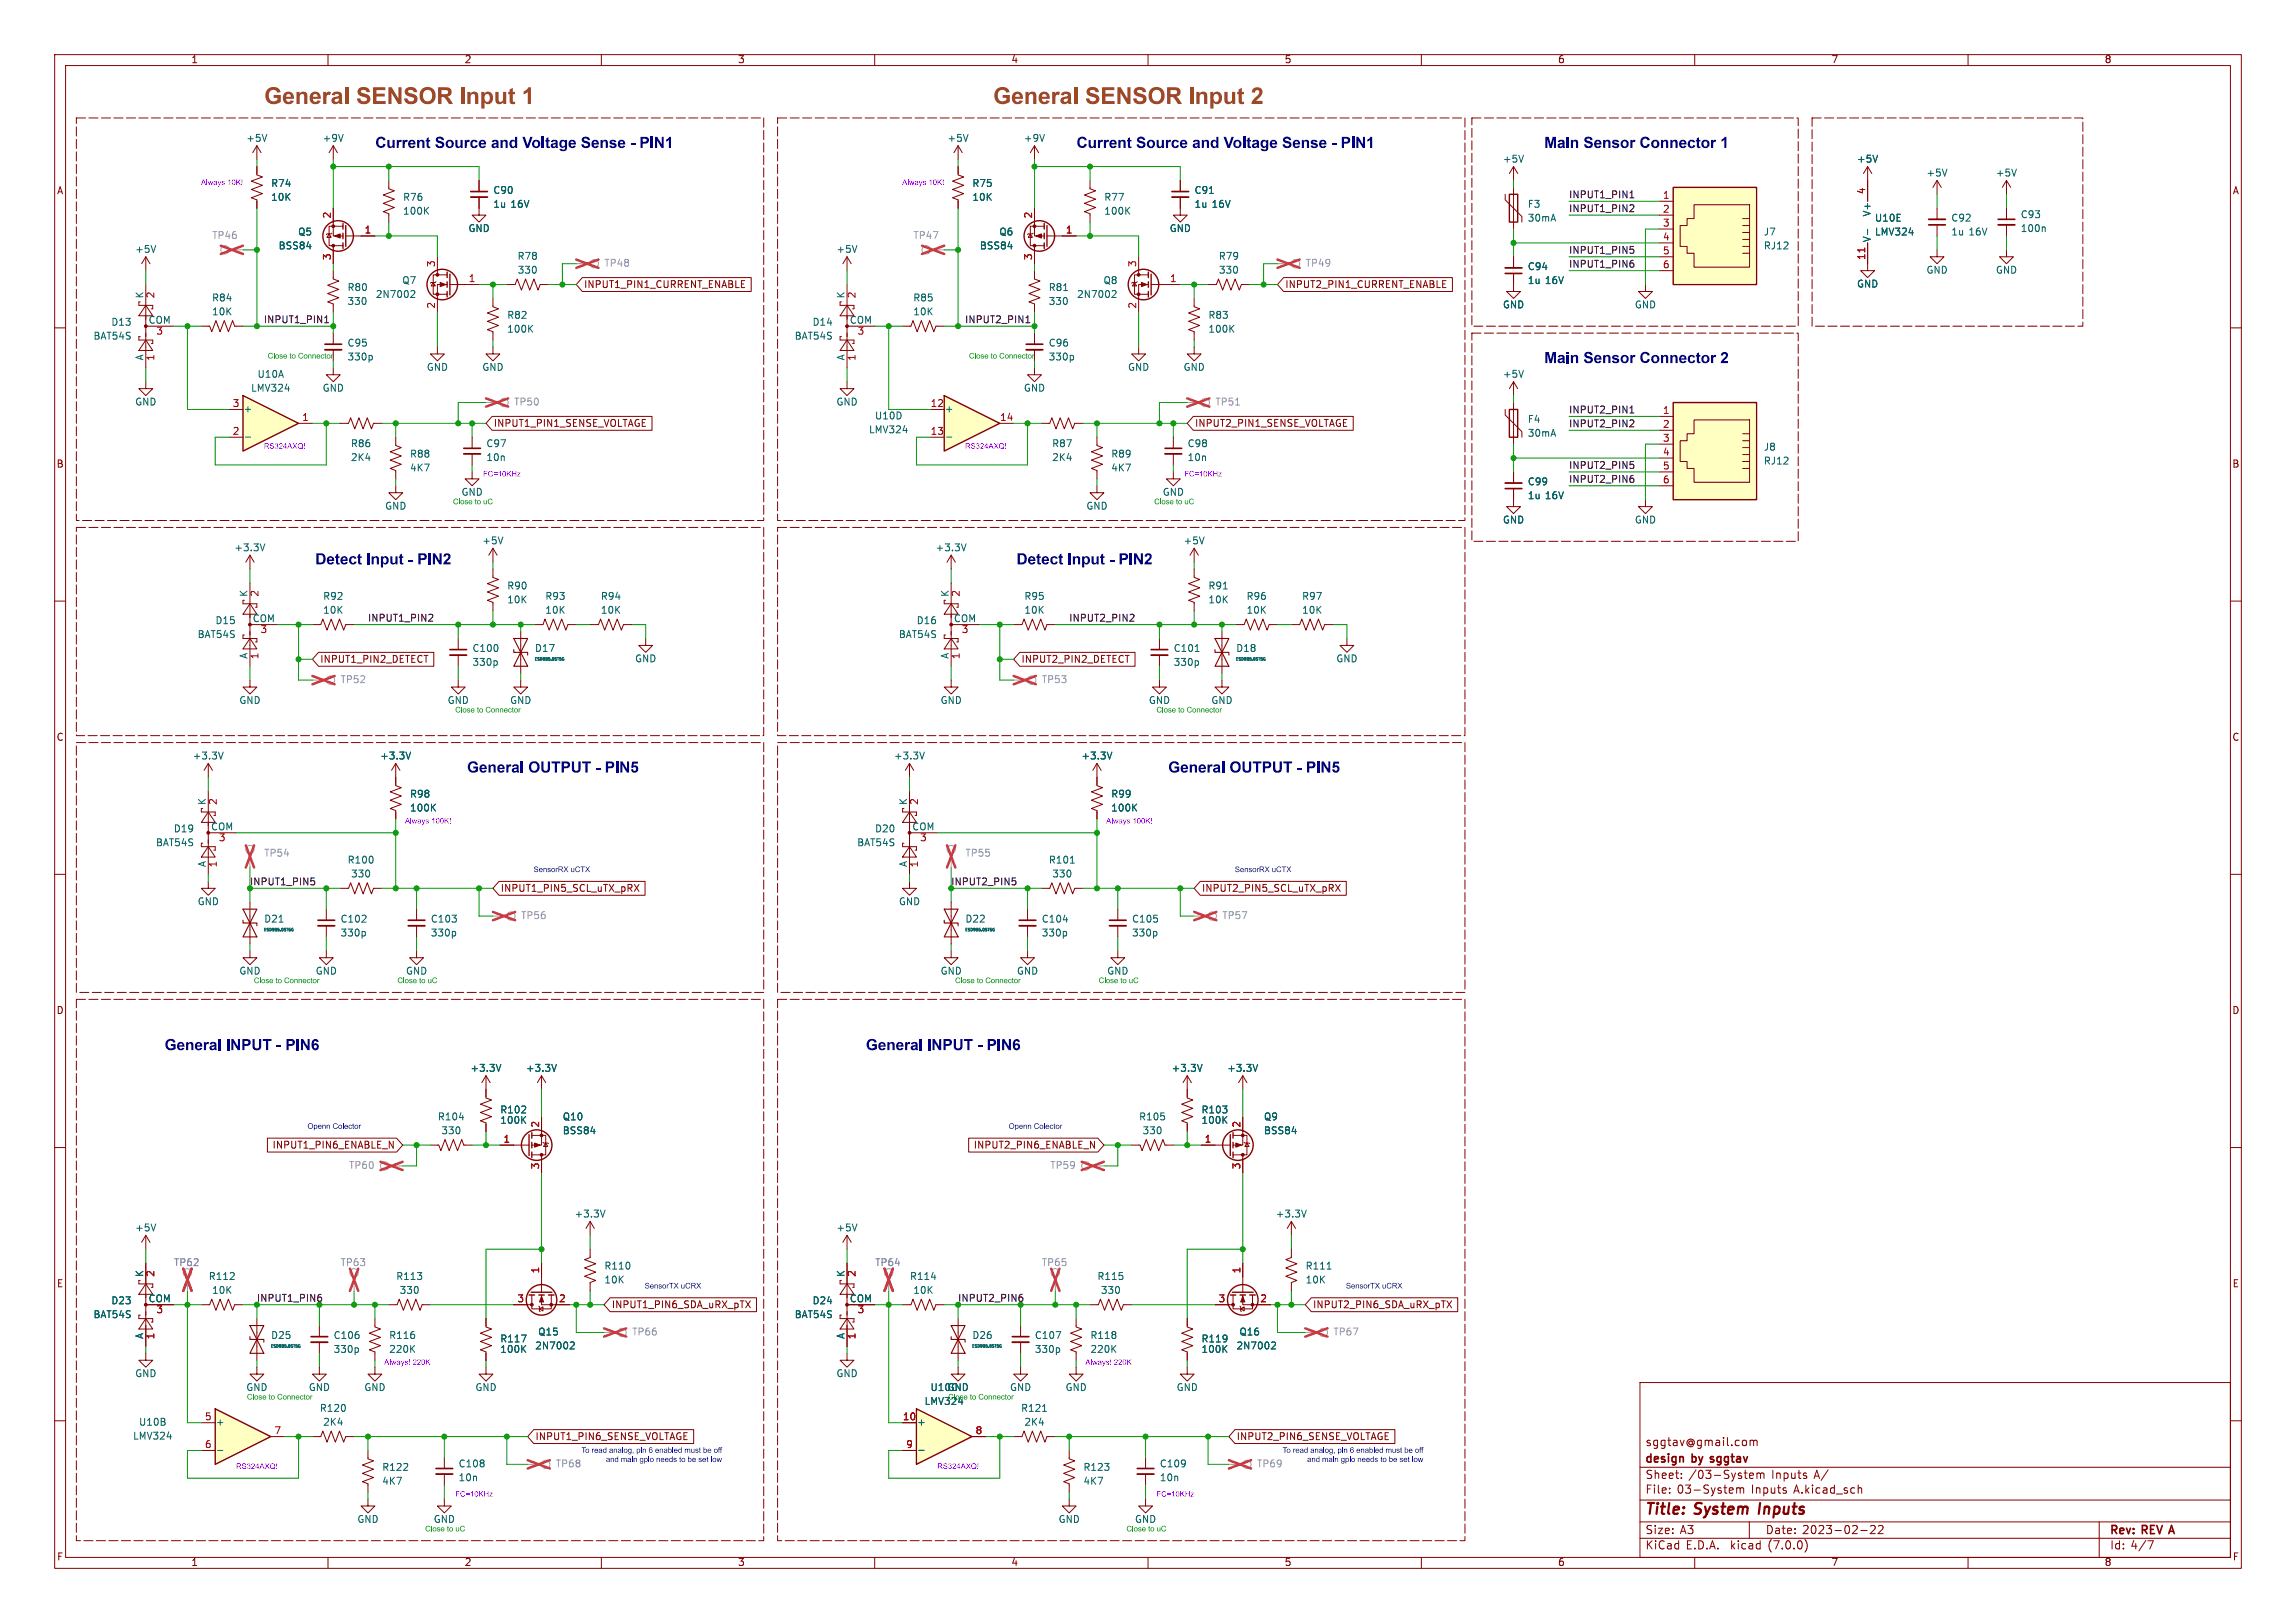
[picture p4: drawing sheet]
<svg xmlns="http://www.w3.org/2000/svg" width="420mm" height="297mm" viewBox="0 0 420 297" stroke-linecap="round" stroke-linejoin="round" font-family="sans-serif">
<defs><g id="words">
<g font-size="4.2" fill="#9c4921">
<text x="48.3" y="19.5">General SENSOR Input 1</text>
<text x="181.7" y="19.5">General SENSOR Input 2</text>
</g>
<g font-size="2.8" fill="#000084">
<text x="68.6" y="27.4">Current Source and Voltage Sense - PIN1</text>
<text x="196.9" y="27.4">Current Source and Voltage Sense - PIN1</text>
<text x="282.5" y="27.4">Main Sensor Connector 1</text>
<text x="282.5" y="66.8">Main Sensor Connector 2</text>
<text x="57.7" y="103.6">Detect Input - PIN2</text>
<text x="185.9" y="103.6">Detect Input - PIN2</text>
<text x="85.4" y="141.7">General OUTPUT - PIN5</text>
<text x="213.7" y="141.7">General OUTPUT - PIN5</text>
<text x="30.1" y="192.5">General INPUT - PIN6</text>
<text x="158.4" y="192.5">General INPUT - PIN6</text>
</g>
<g font-size="2.8" fill="#840000">
<text x="301" y="277.8">Title:</text>
<text x="310.1" y="277.8">System</text>
<text x="322.4" y="277.8">Inputs</text>
</g>
<g font-size="2.1" fill="#840000">
<text x="301" y="268.1">design</text>
<text x="301" y="264.9">sggtav@gmail.com</text>
<text x="309.6" y="268.1">by sggtav</text>
<text x="301" y="273.6">File:</text>
<text x="301" y="270.9">Sheet:</text>
<text x="306.8" y="273.6">03-System</text>
<text x="308.9" y="270.9">/03-System</text>
<text x="320.4" y="273.6">Inputs</text>
<text x="324.1" y="270.9">Inputs</text>
<text x="328.2" y="273.6">A.kicad_sch</text>
<text x="331.9" y="270.9">A/</text>
<text x="301" y="281">Size:</text>
<text x="307.3" y="281">A3</text>
<text x="323" y="281">Date:</text>
<text x="329.7" y="281">2023-02-22</text>
<text x="386" y="281.2">Rev:</text>
<text x="392" y="281.2">REV A</text>
<text x="301" y="283.8">KiCad</text>
<text x="308.4" y="283.8">E.D.A.</text>
<text x="316.6" y="283.8">kicad</text>
<text x="323.6" y="283.8">(7.0.0)</text>
<text x="386" y="283.8">Id: 4/7</text>
</g>
<g font-size="1.8" fill="#840000">
<text x="35" y="11.8">1</text>
<text x="85" y="11.8">2</text>
<text x="135" y="11.8">3</text>
<text x="185" y="11.8">4</text>
<text x="235" y="11.8">5</text>
<text x="285" y="11.8">6</text>
<text x="335" y="11.8">7</text>
<text x="385" y="11.8">8</text>
<text x="10.4" y="35.8">A</text>
<text x="408.4" y="35.8">A</text>
<text x="106.8" y="53">INPUT1_PIN1_CURRENT_ENABLE</text>
<text x="235.1" y="53">INPUT2_PIN1_CURRENT_ENABLE</text>
<text x="90.3" y="78.4">INPUT1_PIN1_SENSE_VOLTAGE</text>
<text x="218.6" y="78.4">INPUT2_PIN1_SENSE_VOLTAGE</text>
<text x="10.3" y="85.8">B</text>
<text x="408.3" y="85.8">B</text>
<text x="58.6" y="121.6">INPUT1_PIN2_DETECT</text>
<text x="186.8" y="121.6">INPUT2_PIN2_DETECT</text>
<text x="10.3" y="135.8">C</text>
<text x="408.3" y="135.8">C</text>
<text x="91.6" y="163.5">INPUT1_PIN5_SCL_uTX_pRX</text>
<text x="219.9" y="163.5">INPUT2_PIN5_SCL_uTX_pRX</text>
<text x="10.3" y="185.8">D</text>
<text x="408.3" y="185.8">D</text>
<text x="49.7" y="210.5">INPUT1_PIN6_ENABLE_N</text>
<text x="178" y="210.5">INPUT2_PIN6_ENABLE_N</text>
<text x="10.4" y="235.8">E</text>
<text x="111.9" y="239.7">INPUT1_PIN6_SDA_uRX_pTX</text>
<text x="240.2" y="239.7">INPUT2_PIN6_SDA_uRX_pTX</text>
<text x="408.3" y="235.8">E</text>
<text x="97.9" y="263.8">INPUT1_PIN6_SENSE_VOLTAGE</text>
<text x="226.2" y="263.8">INPUT2_PIN6_SENSE_VOLTAGE</text>
<text x="10.4" y="285.8">F</text>
<text x="35" y="286.8">1</text>
<text x="85" y="286.8">2</text>
<text x="135" y="286.8">3</text>
<text x="185" y="286.8">4</text>
<text x="235" y="286.8">5</text>
<text x="285" y="286.8">6</text>
<text x="335" y="286.8">7</text>
<text x="385" y="286.8">8</text>
<text x="408.4" y="285.8">F</text>
</g>
<g font-size="1.8" fill="#006464">
<text x="45" y="26.2">+5V</text>
<text x="59" y="26.2">+9V</text>
<text x="173.3" y="26.2">+5V</text>
<text x="187.2" y="26.2">+9V</text>
<text x="49.5" y="34.5">R74</text>
<text x="90.2" y="35.8">C90</text>
<text x="177.8" y="34.5">R75</text>
<text x="218.4" y="35.8">C91</text>
<text x="274.9" y="30">+5V</text>
<text x="339.6" y="30">+5V</text>
<text x="352.3" y="32.6">+5V</text>
<text x="365" y="32.6">+5V</text>
<text x="49.5" y="37">10K</text>
<text x="73.7" y="37">R76</text>
<text x="73.7" y="39.6">100K</text>
<text x="90.2" y="38.3">1u</text>
<text x="93.4" y="38.3">16V</text>
<text x="177.8" y="37">10K</text>
<text x="201.9" y="37">R77</text>
<text x="201.9" y="39.6">100K</text>
<text x="218.4" y="38.3">1u</text>
<text x="221.7" y="38.3">16V</text>
<text x="279.4" y="38.3">F3</text>
<text x="279.4" y="40.8">30mA</text>
<text x="342.5" y="39.7" transform="rotate(-90 342.5 39.7)">V+</text>
<text x="342.9" y="40.8">U10E</text>
<text x="356.9" y="40.8">C92</text>
<text x="369.6" y="40.2">C93</text>
<text x="24.7" y="46.5">+5V</text>
<text x="50.9" y="45.9">BSS84</text>
<text x="54.5" y="43.4">Q5</text>
<text x="85.6" y="42.7">GND</text>
<text x="94.6" y="47.8">R78</text>
<text x="152.9" y="46.5">+5V</text>
<text x="179.2" y="45.9">BSS84</text>
<text x="182.7" y="43.4">Q6</text>
<text x="213.9" y="42.7">GND</text>
<text x="222.9" y="47.8">R79</text>
<text x="322.6" y="43.4">J7</text>
<text x="322.6" y="45.9">RJ12</text>
<text x="342.5" y="44.3" transform="rotate(-90 342.5 44.3)">V-</text>
<text x="342.9" y="43.4">LMV324</text>
<text x="356.9" y="43.4">1u</text>
<text x="360.1" y="43.4">16V</text>
<text x="369.6" y="42.7">100n</text>
<text x="63.5" y="53.5">R80</text>
<text x="73.5" y="52.3">Q7</text>
<text x="94.6" y="50.4">330</text>
<text x="191.8" y="53.5">R81</text>
<text x="201.8" y="52.3">Q8</text>
<text x="222.9" y="50.4">330</text>
<text x="279.4" y="49.7">C94</text>
<text x="279.4" y="52.3">1u</text>
<text x="282.7" y="52.3">16V</text>
<text x="339.6" y="52.9">GND</text>
<text x="352.3" y="50.4">GND</text>
<text x="365" y="50.4">GND</text>
<text x="20.3" y="59.9">D13</text>
<text x="26.4" y="54.7" transform="rotate(-90 26.4 54.7)">K</text>
<text x="27.1" y="59.4">COM</text>
<text x="38.7" y="55.4">R84</text>
<text x="38.7" y="58">10K</text>
<text x="63.5" y="56.1">330</text>
<text x="68.7" y="54.8">2N7002</text>
<text x="92.7" y="58.6">R82</text>
<text x="148.6" y="59.9">D14</text>
<text x="154.7" y="54.7" transform="rotate(-90 154.7 54.7)">K</text>
<text x="155.4" y="59.4">COM</text>
<text x="167" y="55.4">R85</text>
<text x="167" y="58">10K</text>
<text x="191.8" y="56.1">330</text>
<text x="197" y="54.8">2N7002</text>
<text x="221" y="58.6">R83</text>
<text x="274.9" y="56.7">GND</text>
<text x="299" y="56.7">GND</text>
<text x="17" y="62.4">BAT54S</text>
<text x="63.5" y="63.7">C95</text>
<text x="92.7" y="61.2">100K</text>
<text x="145.3" y="62.4">BAT54S</text>
<text x="191.8" y="63.7">C96</text>
<text x="221" y="61.2">100K</text>
<text x="26.4" y="66" transform="rotate(-90 26.4 66)">A</text>
<text x="45.9" y="71.9">LMV324</text>
<text x="47" y="69.4">U10A</text>
<text x="59" y="71.9">GND</text>
<text x="63.5" y="66.2">330p</text>
<text x="78" y="68.1">GND</text>
<text x="88.2" y="68.1">GND</text>
<text x="154.7" y="66" transform="rotate(-90 154.7 66)">A</text>
<text x="187.2" y="71.9">GND</text>
<text x="191.8" y="66.2">330p</text>
<text x="206.3" y="68.1">GND</text>
<text x="216.4" y="68.1">GND</text>
<text x="274.9" y="69.4">+5V</text>
<text x="24.7" y="74.5">GND</text>
<text x="44.6" y="75.8">+</text>
<text x="152.9" y="74.5">GND</text>
<text x="160" y="77">U10D</text>
<text x="172.8" y="75.8">+</text>
<text x="279.4" y="77.7">F4</text>
<text x="64.1" y="82.1">R86</text>
<text x="88.9" y="82.1">C97</text>
<text x="158.9" y="79.6">LMV324</text>
<text x="192.4" y="82.1">R87</text>
<text x="217.2" y="82.1">C98</text>
<text x="279.4" y="80.2">30mA</text>
<text x="322.6" y="82.7">J8</text>
<text x="64.1" y="84.6">2K4</text>
<text x="74.9" y="84">R88</text>
<text x="74.9" y="86.6">4K7</text>
<text x="88.9" y="84.6">10n</text>
<text x="192.4" y="84.6">2K4</text>
<text x="203.2" y="84">R89</text>
<text x="203.2" y="86.6">4K7</text>
<text x="217.2" y="84.6">10n</text>
<text x="279.4" y="89.1">C99</text>
<text x="322.6" y="85.3">RJ12</text>
<text x="70.4" y="93.5">GND</text>
<text x="84.4" y="91">GND</text>
<text x="198.7" y="93.5">GND</text>
<text x="212.6" y="91">GND</text>
<text x="279.4" y="91.6">1u</text>
<text x="282.7" y="91.6">16V</text>
<text x="42.8" y="101.2">+3.3V</text>
<text x="88.2" y="99.9">+5V</text>
<text x="171.1" y="101.2">+3.3V</text>
<text x="216.4" y="99.9">+5V</text>
<text x="274.9" y="96.1">GND</text>
<text x="299" y="96.1">GND</text>
<text x="45.5" y="109.3" transform="rotate(-90 45.5 109.3)">K</text>
<text x="59.1" y="110">R92</text>
<text x="59.1" y="112.6">10K</text>
<text x="92.7" y="108.1">R90</text>
<text x="92.7" y="110.7">10K</text>
<text x="99.7" y="110">R93</text>
<text x="99.7" y="112.6">10K</text>
<text x="109.9" y="110">R94</text>
<text x="109.9" y="112.6">10K</text>
<text x="173.7" y="109.3" transform="rotate(-90 173.7 109.3)">K</text>
<text x="187.3" y="110">R95</text>
<text x="187.3" y="112.6">10K</text>
<text x="221" y="108.1">R91</text>
<text x="221" y="110.7">10K</text>
<text x="228" y="110">R96</text>
<text x="228" y="112.6">10K</text>
<text x="238.1" y="110">R97</text>
<text x="238.1" y="112.6">10K</text>
<text x="36.1" y="117">BAT54S</text>
<text x="39.4" y="114.5">D15</text>
<text x="46.2" y="114">COM</text>
<text x="86.4" y="119.6">C100</text>
<text x="97.8" y="119.6">D17</text>
<text x="164.4" y="117">BAT54S</text>
<text x="167.6" y="114.5">D16</text>
<text x="174.4" y="114">COM</text>
<text x="214.6" y="119.6">C101</text>
<text x="226.1" y="119.6">D18</text>
<text x="45.5" y="120.6" transform="rotate(-90 45.5 120.6)">A</text>
<text x="86.4" y="122.1">330p</text>
<text x="116.1" y="121.5">GND</text>
<text x="173.7" y="120.6" transform="rotate(-90 173.7 120.6)">A</text>
<text x="214.6" y="122.1">330p</text>
<text x="244.4" y="121.5">GND</text>
<text x="43.7" y="129.1">GND</text>
<text x="81.8" y="129.1">GND</text>
<text x="93.3" y="129.1">GND</text>
<text x="172" y="129.1">GND</text>
<text x="210.1" y="129.1">GND</text>
<text x="221.5" y="129.1">GND</text>
<text x="35.2" y="139.3">+3.3V</text>
<text x="69.5" y="139.3">+3.3V</text>
<text x="163.5" y="139.3">+3.3V</text>
<text x="197.8" y="139.3">+3.3V</text>
<text x="37.8" y="147.4" transform="rotate(-90 37.8 147.4)">K</text>
<text x="74.9" y="146.2">R98</text>
<text x="74.9" y="148.8">100K</text>
<text x="166.1" y="147.4" transform="rotate(-90 166.1 147.4)">K</text>
<text x="203.2" y="146.2">R99</text>
<text x="203.2" y="148.8">100K</text>
<text x="28.5" y="155.1">BAT54S</text>
<text x="31.7" y="152.6">D19</text>
<text x="38.6" y="152.1">COM</text>
<text x="156.7" y="155.1">BAT54S</text>
<text x="160" y="152.6">D20</text>
<text x="166.8" y="152.1">COM</text>
<text x="37.8" y="158.7" transform="rotate(-90 37.8 158.7)">A</text>
<text x="63.5" y="158.3">R100</text>
<text x="64.2" y="160.8">330</text>
<text x="166.1" y="158.7" transform="rotate(-90 166.1 158.7)">A</text>
<text x="191.8" y="158.3">R101</text>
<text x="192.4" y="160.8">330</text>
<text x="36.1" y="165.9">GND</text>
<text x="164.4" y="165.9">GND</text>
<text x="48.3" y="169.1">D21</text>
<text x="62.2" y="169.1">C102</text>
<text x="62.2" y="171.6">330p</text>
<text x="78.7" y="169.1">C103</text>
<text x="78.7" y="171.6">330p</text>
<text x="176.5" y="169.1">D22</text>
<text x="190.5" y="169.1">C104</text>
<text x="190.5" y="171.6">330p</text>
<text x="207" y="169.1">C105</text>
<text x="207" y="171.6">330p</text>
<text x="43.7" y="178.6">GND</text>
<text x="57.7" y="178.6">GND</text>
<text x="74.2" y="178.6">GND</text>
<text x="172" y="178.6">GND</text>
<text x="186" y="178.6">GND</text>
<text x="202.5" y="178.6">GND</text>
<text x="86" y="196.4">+3.3V</text>
<text x="96.2" y="196.4">+3.3V</text>
<text x="214.3" y="196.4">+3.3V</text>
<text x="224.4" y="196.4">+3.3V</text>
<text x="80" y="205.3">R104</text>
<text x="80.7" y="207.8">330</text>
<text x="91.4" y="204">R102</text>
<text x="91.4" y="205.9">100K</text>
<text x="102.9" y="205.3">Q10</text>
<text x="102.9" y="207.8">BSS84</text>
<text x="208.3" y="205.3">R105</text>
<text x="208.9" y="207.8">330</text>
<text x="219.7" y="204">R103</text>
<text x="219.7" y="205.9">100K</text>
<text x="231.1" y="205.3">Q9</text>
<text x="231.1" y="207.8">BSS84</text>
<text x="24.7" y="225.6">+5V</text>
<text x="105" y="223.1">+3.3V</text>
<text x="152.9" y="225.6">+5V</text>
<text x="233.3" y="223.1">+3.3V</text>
<text x="26.4" y="233.7" transform="rotate(-90 26.4 233.7)">K</text>
<text x="110.5" y="232.6">R110</text>
<text x="154.7" y="233.7" transform="rotate(-90 154.7 233.7)">K</text>
<text x="238.8" y="232.6">R111</text>
<text x="20.3" y="239">D23</text>
<text x="27.1" y="238.5">COM</text>
<text x="38.1" y="234.5">R112</text>
<text x="38.7" y="237">10K</text>
<text x="72.4" y="234.5">R113</text>
<text x="73.1" y="237">330</text>
<text x="110.5" y="235.1">10K</text>
<text x="148.6" y="239">D24</text>
<text x="155.4" y="238.5">COM</text>
<text x="166.4" y="234.5">R114</text>
<text x="167" y="237">10K</text>
<text x="200.7" y="234.5">R115</text>
<text x="201.3" y="237">330</text>
<text x="238.8" y="235.1">10K</text>
<text x="17" y="241.5">BAT54S</text>
<text x="26.4" y="245.1" transform="rotate(-90 26.4 245.1)">A</text>
<text x="49.5" y="245.3">D25</text>
<text x="61" y="245.3">C106</text>
<text x="71.1" y="245.3">R116</text>
<text x="91.4" y="245.9">R117</text>
<text x="98.4" y="244.7">Q15</text>
<text x="145.3" y="241.5">BAT54S</text>
<text x="154.7" y="245.1" transform="rotate(-90 154.7 245.1)">A</text>
<text x="177.8" y="245.3">D26</text>
<text x="189.2" y="245.3">C107</text>
<text x="199.4" y="245.3">R118</text>
<text x="219.7" y="245.9">R119</text>
<text x="226.7" y="244.7">Q16</text>
<text x="61" y="247.8">330p</text>
<text x="71.1" y="247.8">220K</text>
<text x="91.4" y="247.8">100K</text>
<text x="97.8" y="247.2">2N7002</text>
<text x="189.2" y="247.8">330p</text>
<text x="199.4" y="247.8">220K</text>
<text x="219.7" y="247.8">100K</text>
<text x="226.1" y="247.2">2N7002</text>
<text x="24.7" y="252.3">GND</text>
<text x="45" y="254.8">GND</text>
<text x="56.4" y="254.8">GND</text>
<text x="66.6" y="254.8">GND</text>
<text x="86.9" y="254.8">GND</text>
<text x="152.9" y="252.3">GND</text>
<text x="169.1" y="257.4">LMV324</text>
<text x="170.1" y="254.8">U10C</text>
<text x="173.3" y="254.8">GND</text>
<text x="184.7" y="254.8">GND</text>
<text x="194.9" y="254.8">GND</text>
<text x="215.2" y="254.8">GND</text>
<text x="24.3" y="263.7">LMV324</text>
<text x="25.4" y="261.2">U10B</text>
<text x="39.5" y="261.2">+</text>
<text x="58.4" y="258.6">R120</text>
<text x="59.1" y="261.2">2K4</text>
<text x="167.8" y="261.2">+</text>
<text x="186.7" y="258.6">R121</text>
<text x="187.3" y="261.2">2K4</text>
<text x="69.9" y="269.4">R122</text>
<text x="83.8" y="268.8">C108</text>
<text x="198.1" y="269.4">R123</text>
<text x="212.1" y="268.8">C109</text>
<text x="69.9" y="272">4K7</text>
<text x="83.8" y="271.3">10n</text>
<text x="198.1" y="272">4K7</text>
<text x="212.1" y="271.3">10n</text>
<text x="65.3" y="279">GND</text>
<text x="79.3" y="279">GND</text>
<text x="193.6" y="279">GND</text>
<text x="207.6" y="279">GND</text>
</g>
<g font-size="1.8" fill="#a90000">
<text x="341.4" y="35.6" transform="rotate(-90 341.4 35.6)">4</text>
<text x="60.7" y="40" transform="rotate(-90 60.7 40)">2</text>
<text x="189" y="40" transform="rotate(-90 189 40)">2</text>
<text x="304.1" y="36.6">1</text>
<text x="304.1" y="39.1">2</text>
<text x="304.1" y="41.7">3</text>
<text x="60.7" y="47.7" transform="rotate(-90 60.7 47.7)">3</text>
<text x="66.6" y="42.9">1</text>
<text x="189" y="47.7" transform="rotate(-90 189 47.7)">3</text>
<text x="194.9" y="42.9">1</text>
<text x="304.1" y="44.2">4</text>
<text x="304.1" y="46.7">5</text>
<text x="341.4" y="47.6" transform="rotate(-90 341.4 47.6)">11</text>
<text x="79.8" y="48.9" transform="rotate(-90 79.8 48.9)">3</text>
<text x="85.7" y="51.8">1</text>
<text x="208" y="48.9" transform="rotate(-90 208 48.9)">3</text>
<text x="214" y="51.8">1</text>
<text x="304.1" y="49.3">6</text>
<text x="28.6" y="54.6" transform="rotate(-90 28.6 54.6)">2</text>
<text x="79.8" y="56.5" transform="rotate(-90 79.8 56.5)">2</text>
<text x="156.8" y="54.6" transform="rotate(-90 156.8 54.6)">2</text>
<text x="208" y="56.5" transform="rotate(-90 208 56.5)">2</text>
<text x="28.5" y="61.6">3</text>
<text x="156.8" y="61.6">3</text>
<text x="28.6" y="66.1" transform="rotate(-90 28.6 66.1)">1</text>
<text x="156.8" y="66.1" transform="rotate(-90 156.8 66.1)">1</text>
<text x="42.5" y="74.7">3</text>
<text x="55.2" y="77.2">1</text>
<text x="170.2" y="74.7">12</text>
<text x="182.9" y="77.2">14</text>
<text x="304.1" y="75.9">1</text>
<text x="42.5" y="79.8">2</text>
<text x="170.2" y="79.8">13</text>
<text x="304.1" y="78.5">2</text>
<text x="304.1" y="81">3</text>
<text x="304.1" y="83.6">4</text>
<text x="304.1" y="86.1">5</text>
<text x="304.1" y="88.6">6</text>
<text x="47.6" y="109.3" transform="rotate(-90 47.6 109.3)">2</text>
<text x="175.9" y="109.3" transform="rotate(-90 175.9 109.3)">2</text>
<text x="47.6" y="116.2">3</text>
<text x="175.9" y="116.2">3</text>
<text x="47.6" y="120.7" transform="rotate(-90 47.6 120.7)">1</text>
<text x="175.9" y="120.7" transform="rotate(-90 175.9 120.7)">1</text>
<text x="40" y="147.4" transform="rotate(-90 40 147.4)">2</text>
<text x="168.3" y="147.4" transform="rotate(-90 168.3 147.4)">2</text>
<text x="40" y="154.3">3</text>
<text x="168.2" y="154.3">3</text>
<text x="40" y="158.8" transform="rotate(-90 40 158.8)">1</text>
<text x="168.3" y="158.8" transform="rotate(-90 168.3 158.8)">1</text>
<text x="92" y="209.3">1</text>
<text x="98.8" y="206.4" transform="rotate(-90 98.8 206.4)">2</text>
<text x="220.3" y="209.3">1</text>
<text x="227.1" y="206.4" transform="rotate(-90 227.1 206.4)">2</text>
<text x="98.8" y="214" transform="rotate(-90 98.8 214)">3</text>
<text x="227.1" y="214" transform="rotate(-90 227.1 214)">3</text>
<text x="28.6" y="233.7" transform="rotate(-90 28.6 233.7)">2</text>
<text x="98.8" y="233.1" transform="rotate(-90 98.8 233.1)">1</text>
<text x="156.8" y="233.7" transform="rotate(-90 156.8 233.7)">2</text>
<text x="227.1" y="233.1" transform="rotate(-90 227.1 233.1)">1</text>
<text x="94.6" y="238.5">3</text>
<text x="102.2" y="238.5">2</text>
<text x="222.9" y="238.5">3</text>
<text x="230.5" y="238.5">2</text>
<text x="28.5" y="240.7">3</text>
<text x="28.6" y="245.1" transform="rotate(-90 28.6 245.1)">1</text>
<text x="156.8" y="240.7">3</text>
<text x="156.8" y="245.1" transform="rotate(-90 156.8 245.1)">1</text>
<text x="37.4" y="260.1">5</text>
<text x="50.1" y="262.6">7</text>
<text x="165.1" y="260.1">10</text>
<text x="178.4" y="262.6">8</text>
<text x="37.4" y="265.2">6</text>
<text x="165.7" y="265.2">9</text>
</g>
<g font-size="1.8" fill="#0f0f0f">
<text x="287" y="36.5">INPUT1_PIN1</text>
<text x="287" y="39">INPUT1_PIN2</text>
<text x="287" y="46.6">INPUT1_PIN5</text>
<text x="287" y="49.2">INPUT1_PIN6</text>
<text x="48.3" y="59.3">INPUT1_PIN1</text>
<text x="176.5" y="59.3">INPUT2_PIN1</text>
<text x="287" y="75.9">INPUT2_PIN1</text>
<text x="287" y="78.4">INPUT2_PIN2</text>
<text x="287" y="88.6">INPUT2_PIN6</text>
<text x="287" y="86">INPUT2_PIN5</text>
<text x="67.3" y="114">INPUT1_PIN2</text>
<text x="195.6" y="114">INPUT2_PIN2</text>
</g>
<g font-size="1.8" fill="#989898">
<text x="38.8" y="44">TP46</text>
<text x="167" y="44">TP47</text>
<text x="110.5" y="49.1">TP48</text>
<text x="238.8" y="49.1">TP49</text>
<text x="94" y="74.5">TP50</text>
<text x="222.3" y="74.5">TP51</text>
<text x="62.2" y="125.3">TP52</text>
<text x="190.5" y="125.3">TP53</text>
<text x="48.3" y="157">TP54</text>
<text x="176.5" y="157">TP55</text>
<text x="95.3" y="168.5">TP56</text>
<text x="223.5" y="168.5">TP57</text>
<text x="63.8" y="214.2">TP60</text>
<text x="192.1" y="214.2">TP59</text>
<text x="31.8" y="232">TP62</text>
<text x="62.2" y="232">TP63</text>
<text x="160" y="232">TP64</text>
<text x="190.5" y="232">TP65</text>
<text x="115.6" y="244.7">TP66</text>
<text x="243.8" y="244.7">TP67</text>
<text x="101.6" y="268.8">TP68</text>
<text x="229.9" y="268.8">TP69</text>
</g>
<g font-size="1.8" fill="#009600">
<text x="45.7" y="162.2">INPUT1_PIN5</text>
<text x="174" y="162.2">INPUT2_PIN5</text>
<text x="47" y="238.4">INPUT1_PIN6</text>
<text x="175.3" y="238.4">INPUT2_PIN6</text>
</g>
<g font-size="1.4" fill="#a500ff">
<text x="36.8" y="34">Always 10K!</text>
<text x="165" y="34">Always 10K!</text>
<text x="48.3" y="82.3">RS324AXQ!</text>
<text x="176.5" y="82.3">RS324AXQ!</text>
<text x="88.4" y="87.4">FC=10KHz</text>
<text x="216.6" y="87.4">FC=10KHz</text>
<text x="74.1" y="150.9">Always 100K!</text>
<text x="202.3" y="150.9">Always 100K!</text>
<text x="70.3" y="249.9">Always! 220K</text>
<text x="198.5" y="249.9">Always! 220K</text>
<text x="43.2" y="269">RS324AXQ!</text>
<text x="171.4" y="269">RS324AXQ!</text>
<text x="83.3" y="274.1">FC=10KHz</text>
<text x="211.6" y="274.1">FC=10KHz</text>
</g>
<g font-size="1.4" fill="#008400">
<text x="49" y="65.8">Close to Connector</text>
<text x="177.2" y="65.8">Close to Connector</text>
<text x="82.9" y="92.4">Close to uC</text>
<text x="211.1" y="92.4">Close to uC</text>
<text x="83.3" y="130.5">Close to Connector</text>
<text x="211.5" y="130.5">Close to Connector</text>
<text x="46.4" y="180.1">Close to Connector</text>
<text x="72.7" y="180.1">Close to uC</text>
<text x="174.7" y="180.1">Close to Connector</text>
<text x="201" y="180.1">Close to uC</text>
<text x="45.2" y="256.3">Close to Connector</text>
<text x="173.4" y="256.3">Close to Connector</text>
<text x="77.8" y="280.4">Close to uC</text>
<text x="206" y="280.4">Close to uC</text>
</g>
<g font-size="1.4" fill="#0000c2">
<text x="97.6" y="159.8">SensorRX uCTX</text>
<text x="225.9" y="159.8">SensorRX uCTX</text>
<text x="56.2" y="206.7">Openn Colector</text>
<text x="184.5" y="206.7">Openn Colector</text>
<text x="117.9" y="236">SensorTX uCRX</text>
<text x="246.2" y="236">SensorTX uCRX</text>
<text x="106.3" y="266">To read analog, pin 6 enabled must be off</text>
<text x="110.8" y="267.7">and main gpio needs to be set low</text>
<text x="234.6" y="266">To read analog, pin 6 enabled must be off</text>
<text x="239.1" y="267.7">and main gpio needs to be set low</text>
</g>
<g font-size=".7" fill="#006464">
<text x="97.7" y="121.1">ESD9B5.0ST5G</text>
<text x="225.9" y="121.1">ESD9B5.0ST5G</text>
<text x="48.1" y="170.6">ESD9B5.0ST5G</text>
<text x="176.4" y="170.6">ESD9B5.0ST5G</text>
<text x="49.4" y="246.8">ESD9B5.0ST5G</text>
<text x="177.7" y="246.8">ESD9B5.0ST5G</text>
</g>
</g></defs>
<g fill="none" stroke="#840000" stroke-width=".18">
<path d="M10 10h400v277h-400zM12 12h396v273h-396zM60 10v2M110 10v2M160 10v2M210 10v2M260 10v2M310 10v2M360 10v2M61 38.1v5.1h1.7M61 26.7v2.5M61 26.7l-.8 1.2"/>
<path d="M61 26.7l.7 1.2M71.1 33v1.5l1 .4-2 .8 2 .7-2 .8 2 .8-2 .7 1 .4v1.5M87.6 36.1v3.3h1.3l-1.3 1.2-1.2-1.2h1.2M87.6 33v2.1M10 60h2M60.2 42.8l.4 .6h-.8zM60.7 42.7l-.1 .1h-.8l-.1 .1M61 49.5v1.6l1 .3-2.1 .8 2.1 .8-2.1 .7 2.1 .8-2.1 .7 1.1 .4v1.6M61 45v3.3M62.7 41.4h-2.5v3.6h2.5M63.2 43.2h5.4M79.2 51.7l.4 .6h-.7z"/>
<path d="M79.8 51.6l-.2 .1h-.7l-.2 .1M80 47v3.3M81.8 52.1h-1.8v5.1M81.8 50.3h-2.6v3.5h2.6M82.3 52.1h5.3M90.2 54.6v1.5l1 .4-2 .8 2 .7-2 .8 2 .8-2 .7 1 .4v1.5M408 60h2M61 61v2M61 64v2M80 63.5v1.3h1.3l-1.3 1.2-1.3-1.2h1.3M90.2 63.5v1.3h1.2l-1.2 1.2-1.3-1.2h1.3M303.5 76.2h2.6"/>
<path d="M303.5 78.7h2.6M309.9 76.8h10.1v11.5h-10.1v-2.6h-1.3v-1.2h-1.3v-3.9h1.3v-1.2h1.3zM318.8 79.4h1.2M276.9 89.4v3.3h1.2l-1.2 1.3-1.3-1.3h1.3M276.9 86.4v2M301 91.4v1.3h1.3l-1.3 1.3-1.3-1.3h1.3M303.5 81.3h2.6M303.5 83.8h2.6M303.5 86.4h2.6M303.5 88.9h2.6M318.8 80.6h1.2M318.8 81.9h1.2"/>
<path d="M318.8 83.2h1.2M318.8 84.5h1.2M318.8 85.7h1.2M10 110h2M44.7 116.2h-.3v.6h2.6v.7h-.3M44.7 109.9h-.3v.6h2.6v.6h-.3M45.7 116.8l1.3 1.9h-2.6zM45.7 110.5l1.3 1.9h-2.6zM45.7 101.6v2.5M45.7 106.7v15.2M45.7 114.3h5.1M45.7 101.6l-.7 1.3"/>
<path d="M45.7 101.6l.8 1.3M57.1 114.3h1.6l.4-1 .7 2 .8-2 .7 2 .8-2 .8 2 .3-1h1.6M83.8 116.8v2.1M83.8 119.9v2M90.2 104.1v1.6l1 .3-2 .8 2 .8-2 .7 2 .8-2 .8 1 .3v1.6M90.2 100.3l-.8 1.3M90.2 100.3v2.6M90.2 100.3l.7 1.3M95.2 115.6v7.6M97.8 114.3h1.5l.4-1 .8 2 .7-2 .8 2 .7-2 .8 2 .4-1h1.5M107.9 114.3h1.6l.4-1 .7 2 .8-2 .7 2 .8-2 .8 2 .3-1h1.6M118.1 116.8v1.3h1.3l-1.3 1.3-1.3-1.3h1.3"/>
<path d="M408 110h2M38.1 139.7l.8 1.3M38.1 139.7v2.5M38.1 139.7l-.8 1.3M45.7 124.5v1.2h1.3l-1.3 1.3-1.3-1.3h1.3M72.4 139.7v4.1l1 .3-2 .8 2 .8-2 .7 2 .8-2 .8 1 .3v1.6M72.4 139.7l.8 1.3M72.4 139.7l-.8 1.3M83.8 124.5v1.2h1.3l-1.3 1.3-1.3-1.3h1.3M95.2 124.5v1.2h1.3l-1.3 1.3-1.2-1.3h1.2M10 160h2M37.1 154.3h-.3v.6h2.6v.7h-.3"/>
<path d="M37.1 148h-.3v.6h2.6v.6h-.3M38.1 154.9l1.3 1.9h-2.6zM38.1 148.6l1.3 1.9h-2.6zM38.1 152.4h5.1M38.1 144.8v15.2M165.4 154.3h-.3v.6h2.5v.7h-.2M165.4 148h-.3v.6h2.5v.6h-.2M166.4 154.9l1.2 1.9h-2.5zM166.4 148.6l1.2 1.9h-2.5zM166.4 144.8v15.2M166.4 152.4h5M200.7 142.2v1.6l1 .3-2.1 .8 2.1 .8-2.1 .7 2.1 .8-2.1 .8 1.1 .3v1.6"/>
<path d="M408 160h2M38.1 161.3v1.3h1.3l-1.3 1.2-1.3-1.2h1.3M45.7 174v1.3h1.3l-1.3 1.2-1.3-1.2h1.3M45.7 165.1v7.6M59.7 174v1.3h1.3l-1.3 1.2-1.3-1.2h1.3M59.7 166.4v2M59.7 169.4v2.1M62.2 162.6h1.6l.3-1.1 .8 2.1 .8-2.1 .7 2.1 .8-2.1 .7 2.1 .4-1h1.5M76.2 174v1.3h1.3l-1.3 1.2-1.3-1.2h1.3M76.2 166.4v2M76.2 169.4v2.1M166.4 161.3v1.3h1.2l-1.2 1.2-1.3-1.2h1.3"/>
<path d="M174 174v1.3h1.3l-1.3 1.2-1.3-1.2h1.3M174 165.1v7.6M188 174v1.3h1.2l-1.2 1.2-1.3-1.2h1.3M10 210h2M207 209.6h1.5l.4 1 .8-2.1 .7 2.1 .8-2.1 .8 2.1 .7-2.1 .4 1.1h1.5M408 210h2M165.1 238.8h1.5l.4-1.1 .8 2.1 .7-2.1 .8 2.1 .8-2.1 .7 2.1 .4-1h1.5M199.4 238.8h1.5l.4-1.1 .8 2.1 .7-2.1 .8 2.1 .7-2.1 .8 2.1 .4-1h1.5M10 260h2M154.9 247.6v1.3h1.3l-1.3 1.3-1.2-1.3h1.2M175.3 250.2v1.3h1.2l-1.2 1.2-1.3-1.2h1.3M175.3 241.3v7.6"/>
<path d="M300 253h108v32h-108zM408 260h2M195.6 274.3v1.3h1.2l-1.2 1.3-1.3-1.3h1.3M300 278.5h108M300 274.5h108M300 268.5h108M305.4 273.1v.2M305.4 272.3v.2M307.6 270.4v.2M307.6 269.6v.2M317.7 272.3v1M317.7 272.4l.4-.1 .2 .2"/>
<path d="M318.3 272.5l.2-.2h.4l.1 1M318.3 272.5v.8M319.3 263.6l.2 .2v.5l-.2 .2M320 278.5v3M320 270.3l.2 .3 .5-.1M320 269.8l.2-.2h.3l.2 .2v.1l-.7 .2M320.1 263.7l.5-.1 .2 .2M320.1 263.6v1M320.8 263.8v.8M320.8 263.8l.2-.2h.3l.1 1M321.4 269.7l.4-.1 .2 .2M321.4 269.6v1"/>
<path d="M322 269.8l.2-.2h.4l.1 1M322 269.8v.8M326.7 272.8v.4M330.4 270.1v.4M340 272.3h.5v1M342.2 279.3l.5-.1 .3 .1v.3l-.9 1.1h.9M343.6 279.3l.6-.1 .2 .1 .1 .3-1 1.1h1M384 278.5v6.5M60 285v2M110 285v2M160 285v2M210 285v2"/>
<path d="M260 285v2M300 281.5h108M310 285v2M330.2 281.8a1.74 1.74 0 0 1 0 2.2M340.4 280.1h1.1M360 285v2M393.9 282l-.7 1.5"/>
</g>
<g fill="#840000" stroke="#840000" stroke-width=".18">
<path d="M61.2 43.2l1-.4v.8z"/>
<path d="M80.5 51.7l1 .4-1 .4z"/>
<circle cx="166.4" cy="152.4" r=".25"/>
<circle cx="45.7" cy="114.3" r=".25"/>
<circle cx="61" cy="41.4" r=".25"/>
<circle cx="61" cy="45" r=".25"/>
<circle cx="38.1" cy="152.4" r=".25"/>
<circle cx="80" cy="53.8" r=".25"/>
<circle cx="80" cy="50.3" r=".25"/>
</g>
<g fill="none" stroke="#a1a1a1" stroke-width=".18">
<path d="M57.1 124.5h2.6M45.7 156.2v2.6M174 156.2v2.6M90.2 167.6h2.5M199.4 213.4h2.5M193 233.7v2.5"/>
<circle cx="60.5" cy="124.5" r=".76"/>
<circle cx="45.7" cy="155.4" r=".76"/>
<circle cx="174" cy="155.4" r=".76"/>
<circle cx="93.5" cy="167.6" r=".76"/>
<circle cx="198.6" cy="213.4" r=".76"/>
<circle cx="193" cy="232.9" r=".76"/>
</g>
<path d="M57.1 123.7l4.1 1.5M61.2 123.7l-4.1 1.5M45 154.7l1.5 4.1M46.5 154.7l-1.5 4.1M173.2 154.7l1.6 4.1M174.8 154.7l-1.6 4.1M90.2 166.9l4 1.5M94.2 166.9l-4 1.5M197.9 212.6l4 1.5M201.9 212.6l-4 1.5M192.3 232.2l1.5 4M193.8 232.2l-1.5 4" fill="none" stroke="#eb3a3d" stroke-width=".46"/>
<path d="M94 118.9v.5h2.5v.5M94 116.8h2.5l-1.3 2.6zM95.2 119.4l1.3 2.5h-2.5zM44.4 168.4v.5h2.6v.5M44.4 166.4h2.6l-1.3 2.5zM45.7 168.9l1.3 2.6h-2.6zM172.7 168.4v.5h2.6v.5M172.7 166.4h2.6l-1.3 2.5zM174 168.9l1.3 2.6h-2.6zM174 244.6v.5h2.5v.5M174 242.6h2.5l-1.2 2.5zM175.3 245.1l1.2 2.5h-2.5z" fill="none" stroke="#840000" stroke-width=".2"/>
<g fill="none" stroke="#006464" stroke-width=".18">
<path d="M62.8 24.6l-.4 1.3M75.3 53.2h.5l.1 .3-.8 .9h.8M68 65.1l.1 .2-.1 .5M48.4 99.5l-.4 1.3M92 98.3l-.4 1.2M40.8 137.6l-.4 1.3M75.1 137.6l-.4 1.3M90.8 121l.2 .2-.2 .5M102.9 120.4h.2M103.1 120.6l.1 .2h-.3M53.4 169.9h.2M53.5 170.1l.1 .2h-.2"/>
<path d="M66.7 170.5l.1 .2-.1 .5M83.2 170.5l.1 .2-.1 .5M181.7 169.9h.2M181.8 170.1l.1 .2h-.2M182.9 246.1h.2M182.9 246.5h.2M183.1 246.3l.1 .2M183.2 246.5h-.1"/>
</g>
<path d="M86.1 36.1h3.1M59.4 64h3.1M275.3 88.4h3.1M82.3 119.9h3M58.2 169.4h3M74.7 169.4h3" fill="none" stroke="#840000" stroke-width=".33"/>
<path d="M86.1 35.1h3.1M59.4 63h3.1M275.3 89.4h3.1M82.3 118.9h3M58.2 168.4h3M74.7 168.4h3" fill="none" stroke="#840000" stroke-width=".3"/>
<g fill="none" stroke="#840000" stroke-width=".25">
<path d="M62.7 40.9v1M62.7 42.7v1M62.7 44.5v1M63.2 41.3v3.8M81.8 49.8v1M81.8 51.6v1M81.8 53.3v1.1M82.3 50.2v3.8M306.1 73.7h15.2v17.7h-15.2z"/>
<circle cx="61.8" cy="43.2" r="2.79"/>
<circle cx="80.9" cy="52.1" r="2.79"/>
</g>
<path d="M306.1 73.7h15.2v17.7h-15.2z" fill="#ffffc2" stroke="#ffffc2" stroke-width=".18"/>
<path d="M167.6 257.8l10.2 5.1-10.2 5.1z" fill="#ffffc2"/>
<g fill="none" stroke="#840000" stroke-width=".25">
<path d="M210.1 49.8v1M210.1 51.6v1M210.1 53.3v1.1M210.6 50.2v3.8M167.6 257.8l10.2 5.1-10.2 5.1z"/>
<circle cx="209.2" cy="52.1" r="2.79"/>
</g>
<g fill="none" stroke="#840000" stroke-width=".18">
<path d="M199.4 33v1.5l1 .4-2 .8 2 .7-2 .8 2 .8-2 .7 1 .4v1.5M215.9 38.1v1.3h1.3l-1.3 1.2-1.3-1.2h1.3M153.9 55.2h-.2v.7h2.5v.6h-.2M154.9 55.9l1.3 1.9h-2.5zM154.9 52.1v15.2M154.9 59.7h5.1M165.1 59.7h1.5l.4-1 .8 2 .7-2 .8 2 .8-2 .7 2 .4-1h1.5M207.5 51.7l.4 .6h-.8zM208 51.6l-.1 .1h-.8l-.1 .1M208.3 47v3.3M210.1 52.1h-1.8v5.1M210.1 50.3h-2.6v3.5h2.6"/>
<path d="M210.6 52.1h5.3M153.9 61.6h-.2v.6h2.5v.7h-.2M154.9 69.9v1.2h1.3l-1.3 1.3-1.2-1.3h1.2M154.9 62.2l1.3 1.9h-2.5zM86.4 80v2M86.4 83.1v2M153.9 234.3h-.2v.6h2.5v.7h-.2M154.9 234.9l1.3 2h-2.5zM154.9 226.1l-.7 1.2M154.9 226.1v2.5M154.9 231.1v15.3M154.9 226.1l.8 1.2"/>
<path d="M154.9 238.8h5.1M153.9 240.7h-.2v.6h2.5v.6h-.2M154.9 241.3l1.3 1.9h-2.5zM186.7 250.2v1.3h1.3l-1.3 1.2-1.3-1.2h1.3M186.7 242.6v2M186.7 245.6v2M196.8 241.3v1.5l1.1 .4-2.1 .8 2.1 .7-2.1 .8 2.1 .8-2.1 .7 1 .4v1.5M196.8 250.2v1.3h1.3l-1.3 1.2-1.2-1.2h1.2M81.3 274.3v1.3h1.2l-1.2 1.3-1.3-1.3h1.3M165.1 260.3h2.5M165.1 265.4h2.5M177.8 262.9h2.5"/>
<path d="M185.4 262.9h1.5l.4-1 .8 2 .7-2 .8 2 .8-2 .7 2 .4-1h1.5M195.6 265.4v1.6l1 .3-2 .8 2 .8-2 .7 2 .8-2 .7 1 .4v1.5M209.5 274.3v1.3h1.3l-1.3 1.3-1.2-1.3h1.2M209.5 266.7v2M209.5 269.7v2.1"/>
</g>
<path d="M203.6 53.2h.4l.2 .3-.8 .9h.8M156.8 224l-.5 1.3M190.7 258.3h.7M193.7 246.7l.1 .2-.1 .5M168.1 265.4h.9" fill="none" stroke="#006464" stroke-width=".18"/>
<path d="M84.8 83.1h3.1M185.2 245.6h3M208 269.7h3.1" fill="none" stroke="#840000" stroke-width=".33"/>
<path d="M84.8 82h3.1M185.2 244.6h3M208 268.7h3.1" fill="none" stroke="#840000" stroke-width=".3"/>
<g fill="none" stroke="#a1a1a1" stroke-width=".18">
<path d="M162.6 233.7v2.5M96.5 268h2.6"/>
<circle cx="162.6" cy="232.9" r=".76"/>
<circle cx="99.8" cy="268" r=".76"/>
</g>
<path d="M161.8 232.2l1.5 4M163.3 232.2l-1.5 4M96.5 267.2l4.1 1.5M100.6 267.2l-4.1 1.5" fill="none" stroke="#eb3a3d" stroke-width=".46"/>
<g fill="#840000" stroke="#840000" stroke-width=".18">
<path d="M208.8 51.7l1 .4-1 .4z"/>
<circle cx="154.9" cy="238.8" r=".25"/>
<circle cx="208.3" cy="53.8" r=".25"/>
<circle cx="208.3" cy="50.3" r=".25"/>
<circle cx="154.9" cy="59.7" r=".25"/>
</g>
<path d="M172.7 72.4l10.2 5.1-10.2 5.1z" fill="#ffffc2"/>
<g fill="none" stroke="#840000" stroke-width=".25">
<path d="M191 40.9v1M191 42.7v1M191 44.5v1M191.5 41.3v3.8M172.7 72.4l10.2 5.1-10.2 5.1zM96.8 207.6v3.9M97.3 207.3v1M97.3 209v1.1M97.3 210.8v1M225 207.6v3.9M225.6 207.3v1M225.6 209v1.1"/>
<path d="M225.6 210.8v1M96.8 237h1M97.2 236.5h3.8M98.6 237h1M100.3 237h1"/>
<circle cx="190.1" cy="43.2" r="2.79"/>
<circle cx="98.2" cy="209.5" r="2.79"/>
<circle cx="226.4" cy="209.5" r="2.79"/>
<circle cx="99.1" cy="237.9" r="2.79"/>
</g>
<g fill="none" stroke="#840000" stroke-width=".18">
<path d="M175.3 30.5v1.5l1 .4-2.1 .7 2.1 .8-2.1 .8 2.1 .7-2.1 .8 1.1 .4v1.5M175.3 26.7v2.5M175.3 26.7l-.8 1.2M175.3 26.7l.7 1.2M189.2 38.1v5.1h1.8M189.2 26.7v2.5M189.2 26.7l-.7 1.2M189.2 26.7l.8 1.2M154.9 47l-.7 1.3M154.9 47v2.5M154.9 47l.8 1.3M188.5 42.8l.3 .6h-.7z"/>
<path d="M189 42.7l-.2 .1h-.7l-.1 .1M189.2 49.5v1.6l1 .3-2 .8 2 .8-2 .7 2 .8-2 .7 1 .4v1.6M189.2 45v3.3M191 41.4h-2.5v3.6h2.5M191.5 43.2h5.3M170.2 74.9h2.5M182.9 77.5h2.5M189.2 67.3v1.3h1.3l-1.3 1.3-1.2-1.3h1.2M189.2 61v2M189.2 64v2M208.3 63.5v1.3h1.2l-1.2 1.2-1.3-1.2h1.3M170.2 80h2.5"/>
<path d="M217.2 196.9v4l1 .4-2 .8 2 .7-2 .8 2 .7-2 .8 1 .4v1.5M217.2 196.9l.7 1.2M217.2 196.9l-.8 1.2M227.3 196.9l.8 1.2M227.3 196.9v2.5M227.3 196.9l-.7 1.2M78.7 209.6h1.6l.3 1 .8-2.1 .8 2.1 .7-2.1 .8 2.1 .8-2.1 .3 1.1h1.6M91.4 209.6h5.4M97.3 207.8h2.5v3.5h-2.5M99.1 204.5v5.1h-1.8M99.1 211.3v3.3M99.3 209l.1 .2h.8l.1 .1"/>
<path d="M99.8 209.2l.4 .6h-.8zM219.7 209.6h5.3M225.6 207.8h2.5v3.5h-2.5M227.3 204.5v5.1h-1.7M227.3 211.3v3.3M227.6 209l.1 .2h.8l.1 .1M228.1 209.2l.4 .6h-.8zM26.7 226.1l-.8 1.2M26.7 226.1v2.5M26.7 226.1l.7 1.2M94 238.8h3.3M97.3 237v2.5h3.5v-2.5"/>
<path d="M98.6 239l.1 .1v.8l.1 .1M98.7 239.5l.6-.4v.8zM99.1 237v1.8h5M99.1 231.1v5.4M107.9 228.6v1.5l-1 .4 2.1 .8-2.1 .7 2.1 .8-2.1 .8 2.1 .7-1.1 .4v1.5M107.9 223.5v2.6M107.9 223.5l.8 1.3M107.9 223.5l-.7 1.3M236.2 223.5l.8 1.3M236.2 223.5v2.6M236.2 223.5l-.7 1.3M88.9 250.2v1.3h1.3l-1.3 1.2-1.3-1.2h1.3"/>
<path d="M88.9 241.3v1.5l1 .4-2 .8 2 .7-2 .8 2 .8-2 .7 1 .4v1.5M81.3 266.7v2M81.3 269.7v2.1"/>
</g>
<path d="M177.1 24.6l-.4 1.3M191 24.6l-.4 1.3M156.8 44.9l-.5 1.3M173.1 80h1M196.3 65.1l.1 .2-.1 .5M219.9 194.8l-.4 1.2M230.1 194.8l-.5 1.2M28.5 224l-.4 1.3M110.7 221.4l-.5 1.3M238.9 221.4l-.4 1.3M104.5 245.6h.4l.1 .3-.7 .9h.7" fill="none" stroke="#006464" stroke-width=".18"/>
<g fill="none" stroke="#a1a1a1" stroke-width=".18">
<path d="M170.2 45.7h2.5M34.3 233.7v2.5M64.8 233.7v2.5M110.5 243.8h2.5"/>
<circle cx="169.4" cy="45.7" r=".76"/>
<circle cx="34.3" cy="232.9" r=".76"/>
<circle cx="64.8" cy="232.9" r=".76"/>
<circle cx="113.8" cy="243.8" r=".76"/>
</g>
<path d="M168.7 45l4 1.5M172.7 45l-4 1.5M33.5 232.2l1.6 4M35.1 232.2l-1.6 4M64 232.2l1.5 4M65.5 232.2l-1.5 4M110.5 243.1l4.1 1.5M114.6 243.1l-4.1 1.5" fill="none" stroke="#eb3a3d" stroke-width=".46"/>
<path d="M187.7 64h3.1M79.8 269.7h3" fill="none" stroke="#840000" stroke-width=".33"/>
<path d="M187.7 63h3.1M79.8 268.7h3" fill="none" stroke="#840000" stroke-width=".3"/>
<g fill="#840000" stroke="#840000" stroke-width=".18">
<path d="M99.1 237.2l.3 1.1h-.7z"/>
<path d="M189.5 43.2l1-.4v.8z"/>
<path d="M97.8 209.2l1 .4-1 .3z"/>
<path d="M226.1 209.2l1 .4-1 .3z"/>
<circle cx="100.8" cy="238.8" r=".25"/>
<circle cx="97.3" cy="238.8" r=".25"/>
<circle cx="189.2" cy="41.4" r=".25"/>
<circle cx="189.2" cy="45" r=".25"/>
<circle cx="99.1" cy="207.8" r=".25"/>
<circle cx="99.1" cy="211.3" r=".25"/>
<circle cx="227.3" cy="207.8" r=".25"/>
<circle cx="227.3" cy="211.3" r=".25"/>
</g>
<path d="M39.4 257.8l10.1 5.1-10.1 5.1z" fill="#ffffc2"/>
<g fill="none" stroke="#840000" stroke-width=".25">
<path d="M225 237h1.1M225.4 236.5h3.8M226.8 237h1M228.6 237h1M39.4 257.8l10.1 5.1-10.1 5.1z"/>
<circle cx="227.3" cy="237.9" r="2.79"/>
</g>
<g fill="none" stroke="#840000" stroke-width=".18">
<path d="M92.7 52.1h1.5l.4-1 .8 2 .7-2 .8 2 .8-2 .7 2 .4-1h1.5M190.5 77.5h1.5l.4-1 .8 2 .7-2 .8 2 .8-2 .7 2 .4-1h1.5M200.7 80v1.5l1 .4-2.1 .8 2.1 .7-2.1 .8 2.1 .8-2.1 .7 1.1 .4v1.5M200.7 88.9v1.3h1.2l-1.2 1.2-1.3-1.2h1.3M214.6 86.4v1.2h1.3l-1.3 1.3-1.2-1.3h1.2M214.6 80v2M214.6 83.1v2M173 116.2h-.3v.6h2.6v.7h-.3M173 109.9h-.3v.6h2.6v.6h-.3M174 116.8l1.3 1.9h-2.6zM174 110.5l1.3 1.9h-2.6zM174 101.6l-.8 1.3"/>
<path d="M174 101.6v2.5M174 106.7v15.2M174 101.6l.8 1.3M174 114.3h5.1M185.4 114.3h1.5l.4-1 .8 2 .7-2 .8 2 .8-2 .7 2 .4-1h1.5M166.4 139.7l.7 1.3M166.4 139.7v2.5M166.4 139.7l-.8 1.3M174 124.5v1.2h1.3l-1.3 1.3-1.3-1.3h1.3M200.7 139.7l.7 1.3M200.7 139.7v2.5M200.7 139.7l-.8 1.3"/>
<path d="M212.1 124.5v1.2h1.3l-1.3 1.3-1.3-1.3h1.3M25.7 234.3h-.3v.6h2.5v.7h-.2M26.7 234.9l1.2 2h-2.5zM26.7 231.1v15.3M26.7 238.8h5M36.8 238.8h1.6l.3-1.1 .8 2.1 .8-2.1 .7 2.1 .8-2.1 .7 2.1 .4-1h1.5M222.2 238.8h3.4M225.6 237v2.5h3.5v-2.5M226.8 239l.1 .1v.8l.2 .1M226.9 239.5l.7-.4v.8zM227.3 237v1.8h5.1M227.3 231.1v5.4"/>
<path d="M236.2 228.6v1.5l-1 .4 2 .8-2 .7 2 .8-2 .8 2 .7-1 .4v1.5M25.7 240.7h-.3v.6h2.5v.6h-.2M26.7 241.3l1.2 1.9h-2.5zM26.7 247.6v1.3h1.2l-1.2 1.3-1.3-1.3h1.3M47 250.2v1.3h1.3l-1.3 1.2-1.3-1.2h1.3M47 241.3v7.6M217.2 250.2v1.3h1.2l-1.2 1.2-1.3-1.2h1.3M217.2 241.3v1.5l1 .4-2 .8 2 .7-2 .8 2 .8-2 .7 1 .4v1.5M36.8 260.3h2.6M36.8 265.4h2.6M49.5 262.9h2.6M57.1 262.9h1.6l.4-1 .7 2 .8-2 .7 2 .8-2 .8 2 .3-1h1.6"/>
<path d="M67.3 274.3v1.3h1.3l-1.3 1.3-1.3-1.3h1.3M67.3 265.4v1.6l1 .3-2 .8 2 .8-2 .7 2 .8-2 .7 1 .4v1.5"/>
</g>
<path d="M176.7 99.5l-.4 1.3M169.1 137.6l-.4 1.3M203.4 137.6l-.4 1.3M242.8 232.2h.7M54.7 246.1h.2M54.7 246.5h.2M54.8 246.3l.1 .2M54.9 246.5h.1M232.8 245.6h.4l.1 .3-.8 .9h.8M39.8 265.4h1" fill="none" stroke="#006464" stroke-width=".18"/>
<g fill="#840000" stroke="#840000" stroke-width=".18">
<path d="M227.3 237.2l.4 1.1h-.8z"/>
<circle cx="26.7" cy="238.8" r=".25"/>
<circle cx="229.1" cy="238.8" r=".25"/>
<circle cx="225.6" cy="238.8" r=".25"/>
<circle cx="174" cy="114.3" r=".25"/>
</g>
<g fill="none" stroke="#a1a1a1" stroke-width=".18">
<path d="M105.4 48.3h2.5M88.9 73.7h2.5M217.2 73.7h2.5M185.4 124.5h2.6M218.4 167.6h2.6M238.8 243.8h2.5M224.8 268h2.5"/>
<circle cx="108.7" cy="48.3" r=".76"/>
<circle cx="92.2" cy="73.7" r=".76"/>
<circle cx="220.5" cy="73.7" r=".76"/>
<circle cx="188.7" cy="124.5" r=".76"/>
<circle cx="221.7" cy="167.6" r=".76"/>
<circle cx="242.1" cy="243.8" r=".76"/>
<circle cx="228.1" cy="268" r=".76"/>
</g>
<g fill="none" stroke="#eb3a3d" stroke-width=".46">
<path d="M105.4 47.5l4.1 1.5M109.5 47.5l-4.1 1.5M88.9 72.9l4.1 1.5M93 72.9l-4.1 1.5M217.2 72.9l4 1.5M221.2 72.9l-4 1.5M185.4 123.7l4.1 1.5M189.5 123.7l-4.1 1.5M218.4 166.9l4.1 1.5M222.5 166.9l-4.1 1.5M238.8 243.1l4 1.5M242.8 243.1l-4 1.5"/>
<path d="M224.8 267.2l4.1 1.5M228.9 267.2l-4.1 1.5"/>
</g>
<path d="M45.7 244.6v.5h2.6v.5M45.7 242.6h2.6l-1.3 2.5zM47 245.1l1.3 2.5h-2.6z" fill="none" stroke="#840000" stroke-width=".2"/>
<path d="M213.1 83.1h3.1" fill="none" stroke="#840000" stroke-width=".33"/>
<path d="M213.1 82h3.1" fill="none" stroke="#840000" stroke-width=".3"/>
<path d="M44.4 72.4l10.2 5.1-10.2 5.1z" fill="#ffffc2"/>
<path d="M276.1 35.6h1.5v5h-1.5zM306.1 34.3h15.2v17.8h-15.2zM44.4 72.4l10.2 5.1-10.2 5.1zM276.1 74.9h1.5v5.1h-1.5z" fill="none" stroke="#840000" stroke-width=".25"/>
<g fill="none" stroke="#840000" stroke-width=".18">
<path d="M47 30.5v1.5l1 .4-2 .7 2 .8-2 .8 2 .7-2 .8 1 .4v1.5M47 26.7v2.5M47 26.7l-.8 1.2M47 26.7l.8 1.2M61 38.1v2.5M87.6 33v2.1M87.6 36.1v2M175.3 30.5v1.3M175.3 36.8v1.3M189.2 38.1v2.5M215.9 33v2.1M215.9 36.1v2"/>
<path d="M275.3 35.6v1l3.1 3v1M276.9 30.5l-.8 1.3M276.9 30.5v2.5M276.9 34.3v7.6M276.9 30.5l.7 1.3M303.5 36.8h2.6M303.5 39.4h2.6M309.9 37.5h10.1v11.4h-10.1v-2.5h-1.3v-1.3h-1.3v-3.8h1.3v-1.3h1.3zM341.6 30.5v6.3M341.6 30.5l-.7 1.3M341.6 30.5l.8 1.3M354.3 33l-.7 1.3"/>
<path d="M354.3 33v2.6M354.3 38.1v2M354.3 33l.8 1.3M367 33l-.7 1.3M367 33v2.6M367 38.1v2M367 33l.8 1.3M25.7 55.2h-.3v.7h2.5v.6h-.2M26.7 55.9l1.2 1.9h-2.5zM26.7 47v2.5M26.7 52.1v15.2M26.7 59.7h5"/>
<path d="M26.7 47l-.8 1.3M26.7 47l.7 1.3M36.8 59.7h1.6l.3 1 .8-2 .8 2 .7-2 .8 2 .7-2 .4 1h1.5M61 45.7v2.6M66 43.2h2.6M106.5 50.8h30.9v2.5h-30.9l-1.1-1.2zM135.6 52.6h.6M135.6 51.4h.6M189.2 45.7v2.6M194.3 43.2h2.5M218.4 54.6v1.5l1.1 .4-2.1 .8 2.1 .7-2.1 .8 2.1 .8-2.1 .7 1 .4v1.5M221 52.1h1.5l.4-1 .7 2 .8-2 .8 2 .7-2 .8 2 .4-1h1.5"/>
<path d="M234.8 50.8h30.9v2.5h-30.9l-1.1-1.2zM263.9 52.6h.6M263.9 51.4h.6M276.9 50v3.3h1.2l-1.2 1.3-1.3-1.3h1.3M276.9 47v2M301 52.1v1.2h1.3l-1.3 1.3-1.3-1.3h1.3M303.5 41.9h2.6M303.5 44.5h2.6M303.5 47h2.6M303.5 49.5h2.6M318.8 40h1.2M318.8 41.3h1.2"/>
<path d="M318.8 42.5h1.2M318.8 43.8h1.2M318.8 45.1h1.2M318.8 46.4h1.2M341.6 44.5v5h1.3l-1.3 1.3-1.2-1.3h1.2M354.3 45.7v1.3h1.3l-1.3 1.3-1.2-1.3h1.2M354.3 41.1v2.1M367 45.7v1.3h1.3l-1.3 1.3-1.2-1.3h1.2M367 41.1v2.1M25.7 61.6h-.3v.6h2.5v.7h-.2M26.7 62.2l1.2 1.9h-2.5zM26.7 69.9v1.2h1.2l-1.2 1.3-1.3-1.3h1.3"/>
<path d="M41.9 74.9h2.5M54.6 77.5h2.5M61 67.3v1.3h1.2l-1.2 1.3-1.3-1.3h1.3M62.2 77.5h1.6l.3-1 .8 2 .8-2 .7 2 .8-2 .7 2 .4-1h1.5M90 76.2h29.3v2.5h-29.3l-1.1-1.2zM218.3 76.2h29.2v2.5h-29.2l-1.1-1.2zM218.4 63.5v1.3h1.3l-1.3 1.2-1.2-1.2h1.2M275.3 74.9v1l3.1 3.1v1M276.9 69.9v2.5M276.9 73.7v7.6M276.9 69.9l-.8 1.2M276.9 69.9l.7 1.2"/>
<path d="M41.9 80h2.5M72.4 88.9v1.3h1.3l-1.3 1.2-1.3-1.2h1.3M72.4 80v1.5l1 .4-2 .8 2 .7-2 .8 2 .8-2 .7 1 .4v1.5M86.4 86.4v1.2h1.2l-1.2 1.3-1.3-1.3h1.3M276.9 86.4v2M276.9 89.4v2M58.3 119.4h21.1v2.5h-21.1l-1.2-1.2zM186.5 119.4h21.1v2.5h-21.1l-1.1-1.2zM212.1 116.8v2.1M212.1 119.9v2M218.4 104.1v1.6l1.1 .3-2.1 .8 2.1 .8-2.1 .7 2.1 .8-2.1 .8 1 .3v1.6M218.4 100.3v2.6"/>
<path d="M218.4 100.3l-.7 1.3M218.4 100.3l.8 1.3M223.5 115.6v7.6M226.1 114.3h1.5l.4-1 .7 2 .8-2 .8 2 .7-2 .8 2 .4-1h1.5M236.2 114.3h1.5l.4-1 .8 2 .7-2 .8 2 .8-2 .7 2 .4-1h1.5M246.4 116.8v1.3h1.2l-1.2 1.3-1.3-1.3h1.3M223.5 124.5v1.2h1.3l-1.3 1.3-1.3-1.3h1.3M72.4 142.2v1.3M72.4 148.6v1.3M200.7 142.2v1.3M200.7 148.6v1.3M91.3 161.3h26.7v2.5h-26.7l-1.1-1.2z"/>
<path d="M116 161.8l.9 1.3M116.9 161.8l-.9 1.3M188 166.4v2M188 169.4v2.1M190.5 162.6h1.5l.4-1.1 .8 2.1 .7-2.1 .8 2.1 .8-2.1 .7 2.1 .4-1h1.5M204.5 174v1.3h1.2l-1.2 1.2-1.3-1.2h1.3M204.5 166.4v2M204.5 169.4v2.1M219.6 161.3h26.7v2.5h-26.7l-1.2-1.2zM244.3 161.8l.8 1.3M245.1 161.8l-.8 1.3M88.9 196.9v4l1 .4-2 .8 2 .7-2 .8 2 .7-2 .8 1 .4v1.5"/>
<path d="M88.9 196.9l.8 1.2M88.9 196.9l-.8 1.2M99.1 196.9l.7 1.2M99.1 196.9v2.5M99.1 196.9l-.8 1.2M217.2 199.4v1.3M48.9 208.3h23.6l1.2 1.3-1.2 1.2h-23.6zM71.2 208.8l.7 1.3v-1.3M91.4 209.6h2.6M99.1 204.5v2.5M99.1 212.1v2.5M177.2 208.3h23.6l1.1 1.3-1.1 1.2h-23.6z"/>
<path d="M199.5 208.8l.7 1.3v-1.3M217.2 205.7v1.3M219.7 209.6h2.5M227.3 204.5v2.5M227.3 212.1v2.5M26.7 231.1v3.8M26.7 238.8h5M71.1 238.8h1.5l.4-1.1 .8 2.1 .7-2.1 .8 2.1 .8-2.1 .7 2.1 .4-1h1.5M94 238.8h2.5M99.1 231.1v2.6M101.6 238.8h2.5M111.6 237.5h26.8v2.5h-26.8l-1.1-1.2z"/>
<path d="M136.4 238l.9 1.3M137.3 238l-.9 1.3M154.9 238.8h5.1M154.9 231.1v3.8M222.2 238.8h2.6M227.3 231.1v2.6M229.9 238.8h2.5M239.9 237.5h26.7v2.5h-26.7l-1.1-1.2zM264.7 238l.8 1.3M265.5 238l-.8 1.3M26.7 242.6v3.8M58.4 250.2v1.3h1.3l-1.3 1.2-1.3-1.2h1.3"/>
<path d="M58.4 242.6v2M58.4 245.6v2M68.6 250.2v1.3h1.2l-1.2 1.2-1.3-1.2h1.3M68.6 241.3v1.5l1 .4-2 .8 2 .7-2 .8 2 .8-2 .7 1 .4v1.5M88.9 241.3v1.3M88.9 247.6v1.3M154.9 242.6v3.8M217.2 241.3v1.3M217.2 247.6v1.3M97.6 261.6h29.3v2.6h-29.3l-1.1-1.3zM165.1 260.3h2.5M165.1 265.4h2.5"/>
<path d="M177.8 262.9h2.5M225.9 261.6h29.3v2.6h-29.3l-1.1-1.3z"/>
</g>
<g fill="none" stroke="#006464" stroke-width=".18">
<path d="M48.8 24.6l-.4 1.3M278.7 28.4l-.4 1.3M343.4 28.4l-.4 1.3M356.1 30.9l-.4 1.3M368.8 30.9l-.4 1.3M28.5 44.9l-.4 1.3M341.6 42v.9M373.9 41.5l.2 .2v.7M44.9 80h.9M278.7 67.8l-.4 1.2M220.3 98.3l-.5 1.2M218.6 119.2h.8"/>
<path d="M75.1 137.6l-.4 1.3M203.4 137.6l-.4 1.3M219.1 121l.1 .2-.1 .5M231.2 120.4h.2M231.3 120.6l.1 .2h-.2M195.8 157.9h.7M195 170.5l.1 .2-.1 .5M211.5 170.5l.1 .2-.1 .5M91.6 194.8l-.4 1.2M101.8 194.8l-.4 1.2M219.9 194.8l-.4 1.2M230.1 194.8l-.5 1.2"/>
<path d="M65.4 246.7l.2 .2-.2 .5M104.5 245.6h.4l.1 .3-.7 .9h.7M232.8 245.6h.4l.1 .3-.8 .9h.8M168.1 265.4h.9"/>
</g>
<path d="M214.4 36.1h3M275.3 49h3.1M352.8 40.1h3.1M365.5 41.1h3.1M210.6 119.9h3M186.4 169.4h3.1M202.9 169.4h3.1M56.9 245.6h3" fill="none" stroke="#840000" stroke-width=".33"/>
<path d="M214.4 35.1h3M275.3 50h3.1M352.8 41.1h3.1M365.5 40.1h3.1M210.6 118.9h3M186.4 168.4h3.1M202.9 168.4h3.1M56.9 244.6h3" fill="none" stroke="#840000" stroke-width=".3"/>
<g fill="none" stroke="#a1a1a1" stroke-width=".18">
<path d="M41.9 45.7h2.5M233.7 48.3h2.5M71.1 213.4h2.6M34.3 233.7v2.5M162.6 233.7v2.5"/>
<circle cx="41.1" cy="45.7" r=".76"/>
<circle cx="237" cy="48.3" r=".76"/>
<circle cx="70.4" cy="213.4" r=".76"/>
</g>
<path d="M40.4 45l4 1.5M44.4 45l-4 1.5M233.7 47.5l4 1.5M237.7 47.5l-4 1.5M69.6 212.6l4.1 1.5M73.7 212.6l-4.1 1.5M33.5 232.2l1.6 4M35.1 232.2l-1.6 4M161.8 232.2l1.5 4M163.3 232.2l-1.5 4" fill="none" stroke="#eb3a3d" stroke-width=".46"/>
<circle cx="26.7" cy="59.7" r=".25" fill="#840000" stroke="#840000" stroke-width=".18"/>
<path d="M222.2 118.9v.5h2.6v.5M222.2 116.8h2.6l-1.3 2.6zM223.5 119.4l1.3 2.5h-2.6z" fill="none" stroke="#840000" stroke-width=".2"/>
<path d="M306.1 34.3h15.2v17.8h-15.2z" fill="#ffffc2" stroke="#ffffc2" stroke-width=".18"/>
<path d="M341.1 45.4v.7" fill="none" stroke="#a90000" stroke-width=".18"/>
<g fill="none" stroke="#0f0f0f" stroke-width=".18">
<path d="M298.1 36.2h.8M298.4 35.1l.1-.2v1.3M298.8 37.5l.1 .2-.1 .3-.7 .7h.8M59.4 59.1h.7M59.6 58l.2-.2v1.3M187.7 59.1h.7M187.9 58l.1-.2v1.3M298.2 45.1h.6M298.8 48.2l.1 .2-.1 .4M298.8 45.6l.1 .2-.1 .5M298.1 75.6h.8M298.4 74.5l.1-.2v1.3"/>
<path d="M298.8 76.9l.1 .2-.1 .3-.7 .7h.8M298.2 84.5h.6M298.8 85l.1 .2-.1 .5M298.8 87.5l.1 .2-.1 .5M79 112.5l.2 .1-.1 .3-.7 .8h.8M207.3 112.5l.1 .1v.3l-.8 .8h.8M56.9 160.7h.6M57.5 161.2l.1 .2-.1 .5M185.2 160.7h.6M185.7 161.2l.1 .2-.1 .5M58.7 237.4l.1 .2-.1 .5M187 237.4l.1 .2-.1 .5"/>
</g>
<path d="M14 21.6h125.7v73.7h-125.7v-73.7M142.2 21.6h125.8v73.7h-125.8v-73.7M269.2 21.6h59.7v38.1h-59.7v-38.1M331.5 21.6h49.5v38.1h-49.5v-38.1M269.2 61h59.7v38.1h-59.7v-38.1M14 96.5h125.7v38.1h-125.7v-38.1M142.2 96.5h125.8v38.1h-125.8v-38.1M14 135.9h125.7v45.7h-125.7v-45.7M142.2 135.9h125.8v45.7h-125.8v-45.7M14 182.9h125.7v99h-125.7v-99M142.2 182.9h125.8v99h-125.8v-99" fill="none" stroke="#840000" stroke-width=".18" stroke-dasharray="1.7 .6"/>
<g fill="none" stroke="#009600" stroke-width=".18">
<path d="M47 29.2v1.3M47 38.1v21.6M61 30.5h26.6v2.5M61 29.2v8.9M71.1 30.5v2.5M175.3 29.2v1.3M175.3 38.1v21.6M189.2 29.2v8.9M189.2 30.5h26.7v2.5M199.4 30.5v2.5M276.9 33v1.3M287 36.8h16.5"/>
<path d="M287 39.4h16.5M354.3 35.6v2.5M367 35.6v2.5M26.7 49.5v2.6M31.7 59.7h5.1M34.3 59.7v15.2h7.6M44.4 59.7h16.6M44.4 45.7h2.6M61 48.3v1.2M61 57.2v3.8M68.6 43.2h11.4v3.8M71.1 40.6v2.6"/>
<path d="M80 57.2v6.3M87.6 52.1h5.1M90.2 52.1v2.5M100.3 52.1h5.1M105.4 48.3h-2.5v3.8M154.9 49.5v2.6M160 59.7h5.1M162.6 59.7v15.2h7.6M172.7 59.7h16.5M172.7 45.7h2.6M189.2 48.3v1.2M189.2 57.2v3.8"/>
<path d="M196.8 43.2h11.5v3.8M199.4 40.6v2.6M208.3 57.2v6.3M215.9 52.1h5.1M218.4 52.1v2.5M228.6 52.1h5.1M233.7 48.3h-2.6v3.8M276.9 41.9v5.1M276.9 44.5h26.6M287 49.5h16.5M287 47h16.5M303.5 41.9h-2.5v10.2"/>
<path d="M354.3 43.2v2.5M367 43.2v2.5M26.7 67.3v2.6M57.1 77.5h5.1M59.7 77.5v7.6h-20.3v-5.1h2.5M61 66v1.3M69.8 77.5h19.1M72.4 77.5v2.5M86.4 77.5v2.5M88.9 73.7h-5.1v3.8M90.2 62.2v1.3M154.9 67.3v2.6"/>
<path d="M185.4 77.5h5.1M188 77.5v7.6h-20.4v-5.1h2.6M189.2 66v1.3M198.1 77.5h19.1M200.7 77.5v2.5M214.6 77.5v2.5M217.2 73.7h-5.1v3.8M218.4 62.2v1.3M276.9 72.4v1.3M287 78.7h16.5M287 76.2h16.5M72.4 87.6v1.3"/>
<path d="M86.4 85.1v1.3M200.7 87.6v1.3M214.6 85.1v1.3M276.9 81.3v5.1M276.9 83.8h26.6M287 86.4h16.5M287 88.9h16.5M303.5 81.3h-2.5v10.1M45.7 104.1v2.6M50.8 114.3h6.3M54.6 114.3v10.2h2.5M64.8 114.3h33"/>
<path d="M83.8 114.3v2.5M90.2 102.9v1.2M90.2 111.8v2.5M95.2 114.3v1.3M105.4 114.3h2.5M115.6 114.3h2.5v2.5M174 104.1v2.6M179.1 114.3h6.3M182.9 114.3v10.2h2.5M193 114.3h33.1M212.1 114.3v2.5M218.4 102.9v1.2"/>
<path d="M218.4 111.8v2.5M223.5 114.3v1.3M233.7 114.3h2.5M243.8 114.3h2.6v2.5M45.7 121.9v2.6M54.6 120.7h2.5M83.8 121.9v2.6M95.2 123.2v1.3M174 121.9v2.6M182.9 120.7h2.5M212.1 121.9v2.6M223.5 123.2v1.3"/>
<path d="M38.1 142.2v2.6M43.2 152.4h29.2M45.7 158.8v6.3M72.4 149.9v12.7M166.4 142.2v2.6M171.4 152.4h29.3M174 158.8v6.3M200.7 149.9v12.7M38.1 160v1.3M45.7 162.6h16.5M45.7 172.7v1.3M59.7 162.6v3.8"/>
<path d="M59.7 171.5v2.5M69.8 162.6h20.4M76.2 162.6v3.8M76.2 171.5v2.5M87.6 162.6v5h2.6M166.4 160v1.3M174 162.6h16.5M174 172.7v1.3M188 162.6v3.8M188 171.5v2.5M198.1 162.6h20.3M204.5 162.6v3.8"/>
<path d="M204.5 171.5v2.5M215.9 162.6v5h2.5M99.1 199.4v5.1M227.3 199.4v5.1M73.7 209.6h5M76.2 209.6v3.8h-2.5M86.4 209.6h5M88.9 207v2.6M99.1 214.6v16.5M201.9 209.6h5.1M204.5 209.6v3.8h-2.6M214.6 209.6h5.1"/>
<path d="M217.2 207v2.6M227.3 214.6v16.5M26.7 228.6v2.5M31.7 238.8h5.1M34.3 236.2v24.1h2.5M44.4 238.8h26.7M47 238.8v2.5M58.4 238.8v3.8M64.8 236.2v2.6M68.6 238.8v2.5M78.7 238.8h15.3M99.1 228.6h-10.2v12.7"/>
<path d="M104.1 238.8h6.4M105.4 238.8v5h5.1M107.9 226.1v2.5M107.9 236.2v2.6M154.9 228.6v2.5M160 238.8h5.1M162.6 236.2v24.1h2.5M172.7 238.8h26.7M175.3 238.8v2.5M186.7 238.8v3.8M193 236.2v2.6M196.8 238.8v2.5"/>
<path d="M207 238.8h15.2M227.3 228.6h-10.1v12.7M232.4 238.8h6.4M233.7 238.8v5h5.1M236.2 226.1v2.5M236.2 236.2v2.6M26.7 246.4v1.2M47 248.9v1.3M58.4 247.6v2.6M68.6 248.9v1.3M88.9 248.9v1.3M154.9 246.4v1.2"/>
<path d="M175.3 248.9v1.3M186.7 247.6v2.6M196.8 248.9v1.3M217.2 248.9v1.3M52.1 262.9h5M54.6 262.9v7.6h-20.3v-5.1h2.5M64.8 262.9h31.7M67.3 262.9v2.5M67.3 273v1.3M81.3 262.9v3.8M81.3 271.8v2.5M92.7 262.9v5.1h3.8"/>
<path d="M180.3 262.9h5.1M182.9 262.9v7.6h-20.3v-5.1h2.5M193 262.9h31.8M195.6 262.9v2.5M195.6 273v1.3M209.5 262.9v3.8M209.5 271.8v2.5M221 262.9v5.1h3.8"/>
</g>
<g fill="#009600" stroke="#009600" stroke-width=".18">
<circle cx="200.7" cy="162.6" r=".46"/>
<circle cx="204.5" cy="162.6" r=".46"/>
<circle cx="188" cy="162.6" r=".46"/>
<circle cx="200.7" cy="77.5" r=".46"/>
<circle cx="188" cy="77.5" r=".46"/>
<circle cx="182.9" cy="114.3" r=".46"/>
<circle cx="182.9" cy="120.7" r=".46"/>
<circle cx="200.7" cy="152.4" r=".46"/>
<circle cx="233.7" cy="238.8" r=".46"/>
<circle cx="236.2" cy="238.8" r=".46"/>
<circle cx="227.3" cy="228.6" r=".46"/>
<circle cx="221" cy="262.9" r=".46"/>
<circle cx="175.3" cy="45.7" r=".46"/>
<circle cx="189.2" cy="30.5" r=".46"/>
<circle cx="189.2" cy="59.7" r=".46"/>
<circle cx="175.3" cy="59.7" r=".46"/>
<circle cx="199.4" cy="43.2" r=".46"/>
<circle cx="276.9" cy="44.5" r=".46"/>
<circle cx="231.1" cy="52.1" r=".46"/>
<circle cx="276.9" cy="83.8" r=".46"/>
<circle cx="212.1" cy="114.3" r=".46"/>
<circle cx="218.4" cy="114.3" r=".46"/>
<circle cx="223.5" cy="114.3" r=".46"/>
<circle cx="218.4" cy="52.1" r=".46"/>
<circle cx="196.8" cy="238.8" r=".46"/>
<circle cx="193" cy="238.8" r=".46"/>
<circle cx="209.5" cy="262.9" r=".46"/>
<circle cx="195.6" cy="262.9" r=".46"/>
<circle cx="182.9" cy="262.9" r=".46"/>
<circle cx="212.1" cy="77.5" r=".46"/>
<circle cx="214.6" cy="77.5" r=".46"/>
<circle cx="162.6" cy="59.7" r=".46"/>
<circle cx="87.6" cy="162.6" r=".46"/>
<circle cx="76.2" cy="162.6" r=".46"/>
<circle cx="72.4" cy="152.4" r=".46"/>
<circle cx="95.2" cy="114.3" r=".46"/>
<circle cx="61" cy="30.5" r=".46"/>
<circle cx="71.1" cy="43.2" r=".46"/>
<circle cx="71.1" cy="30.5" r=".46"/>
<circle cx="90.2" cy="52.1" r=".46"/>
<circle cx="86.4" cy="77.5" r=".46"/>
<circle cx="83.8" cy="77.5" r=".46"/>
<circle cx="102.9" cy="52.1" r=".46"/>
<circle cx="199.4" cy="30.5" r=".46"/>
<circle cx="54.6" cy="120.7" r=".46"/>
<circle cx="90.2" cy="114.3" r=".46"/>
<circle cx="83.8" cy="114.3" r=".46"/>
<circle cx="54.6" cy="114.3" r=".46"/>
<circle cx="59.7" cy="77.5" r=".46"/>
<circle cx="72.4" cy="77.5" r=".46"/>
<circle cx="34.3" cy="59.7" r=".46"/>
<circle cx="61" cy="59.7" r=".46"/>
<circle cx="47" cy="59.7" r=".46"/>
<circle cx="47" cy="45.7" r=".46"/>
<circle cx="76.2" cy="209.6" r=".46"/>
<circle cx="88.9" cy="209.6" r=".46"/>
<circle cx="99.1" cy="228.6" r=".46"/>
<circle cx="204.5" cy="209.6" r=".46"/>
<circle cx="217.2" cy="209.6" r=".46"/>
<circle cx="215.9" cy="162.6" r=".46"/>
<circle cx="68.6" cy="238.8" r=".46"/>
<circle cx="64.8" cy="238.8" r=".46"/>
<circle cx="54.6" cy="262.9" r=".46"/>
<circle cx="72.4" cy="162.6" r=".46"/>
<circle cx="59.7" cy="162.6" r=".46"/>
<circle cx="186.7" cy="238.8" r=".46"/>
<circle cx="162.6" cy="238.8" r=".46"/>
<circle cx="107.9" cy="238.8" r=".46"/>
<circle cx="105.4" cy="238.8" r=".46"/>
<circle cx="81.3" cy="262.9" r=".46"/>
<circle cx="92.7" cy="262.9" r=".46"/>
<circle cx="67.3" cy="262.9" r=".46"/>
<circle cx="58.4" cy="238.8" r=".46"/>
<circle cx="34.3" cy="238.8" r=".46"/>
</g>
<use href="#words"/>
</svg>
